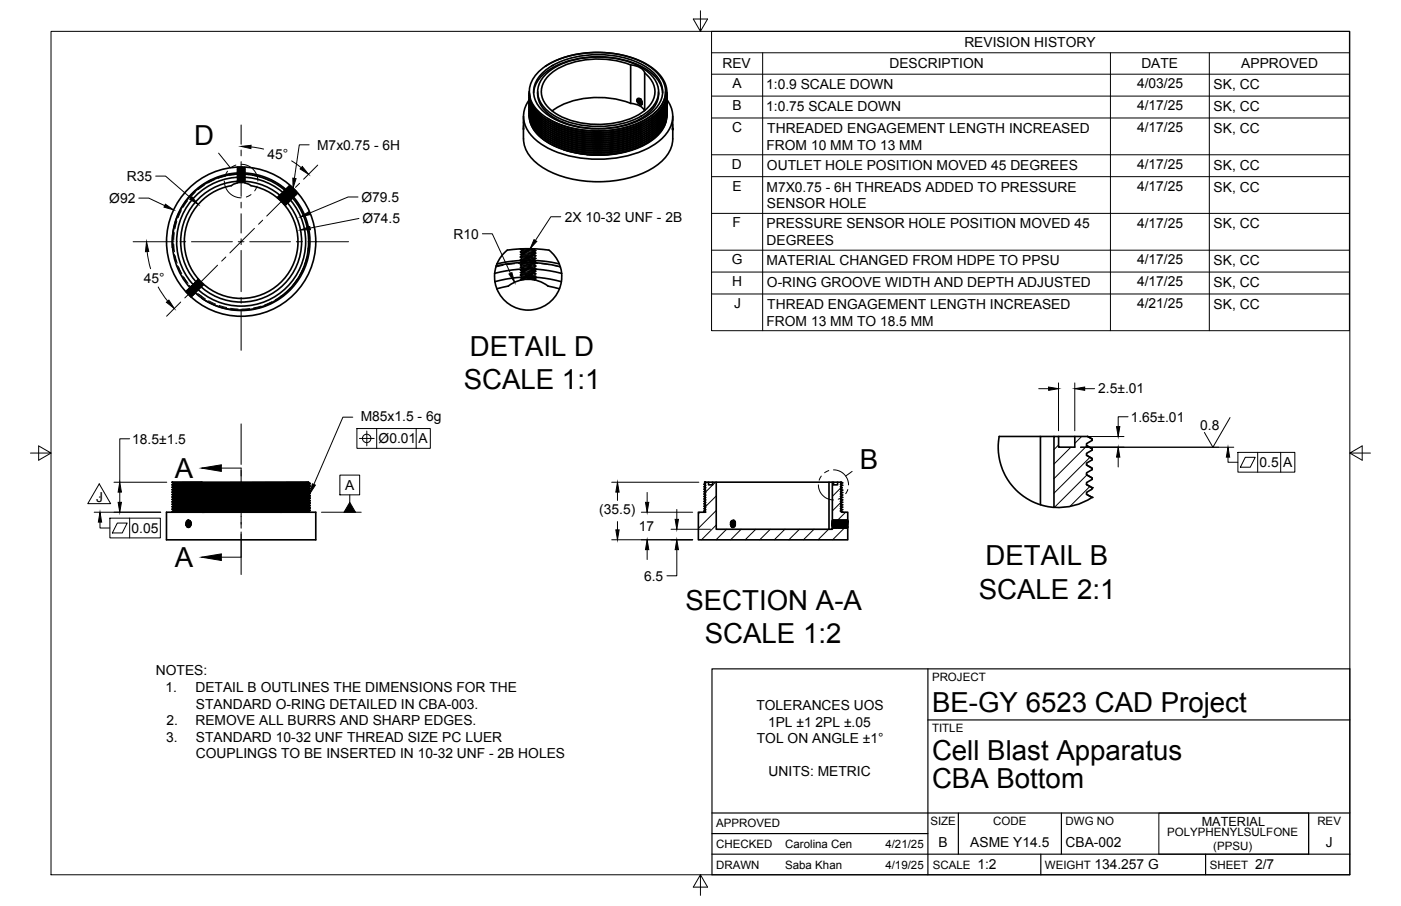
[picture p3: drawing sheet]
<svg xmlns="http://www.w3.org/2000/svg" width="432mm" height="279mm" viewBox="0 0 432 279" stroke-linecap="round" stroke-linejoin="round" font-family="sans-serif">
<defs><g id="words">
<g font-size="8.5">
<text x="59.8" y="44.8">D</text>
<text x="144.8" y="109.8">DETAIL D</text>
<text x="142.9" y="120.1">SCALE 1:1</text>
<text x="53.9" y="147.4">A</text>
<text x="265" y="144.6">B</text>
<text x="53.9" y="174.9">A</text>
<text x="303.8" y="174.4">DETAIL B</text>
<text x="301.7" y="184.6">SCALE 2:1</text>
<text x="211.2" y="188.1">SECTION A-A</text>
<text x="217.2" y="198.3">SCALE 1:2</text>
<text x="287.3" y="219.5">BE-GY 6523 CAD Project</text>
<text x="287.3" y="234.5">Cell Blast Apparatus</text>
<text x="287.3" y="243.1">CBA Bottom</text>
</g>
<g font-size="4.3">
<text x="297.2" y="14.5">REVISION HISTORY</text>
<text x="222.7" y="21.1">REV</text>
<text x="274.1" y="21.1">DESCRIPTION</text>
<text x="351.8" y="21.1">DATE</text>
<text x="382.6" y="21.1">APPROVED</text>
<text x="225.8" y="27.2">A</text>
<text x="236.1" y="27.5">1:0.9 SCALE DOWN</text>
<text x="350.4" y="27.3">4/03/25</text>
<text x="374.1" y="27.5">SK, CC</text>
<text x="225.7" y="34">B</text>
<text x="236.1" y="34.3">1:0.75 SCALE DOWN</text>
<text x="350.4" y="34">4/17/25</text>
<text x="374.1" y="34.3">SK, CC</text>
<text x="225.6" y="40.8">C</text>
<text x="236.5" y="41">THREADED ENGAGEMENT LENGTH INCREASED</text>
<text x="350.4" y="40.8">4/17/25</text>
<text x="374.1" y="41">SK, CC</text>
<text x="97.7" y="46.2">M7x0.75 - 6H</text>
<text x="236.2" y="46.1">FROM 10 MM TO 13 MM</text>
<text x="82.4" y="48.9">45°</text>
<text x="225.6" y="52">D</text>
<text x="236.4" y="52.3">OUTLET HOLE POSITION MOVED 45 DEGREES</text>
<text x="350.4" y="52.1">4/17/25</text>
<text x="374.1" y="52.3">SK, CC</text>
<text x="39.1" y="55.8">R35</text>
<text x="225.7" y="58.8">E</text>
<text x="236.3" y="59.1">M7X0.75 - 6H THREADS ADDED TO PRESSURE</text>
<text x="350.4" y="58.8">4/17/25</text>
<text x="374.1" y="59.1">SK, CC</text>
<text x="33.7" y="62.6">Ø92</text>
<text x="111.4" y="62.2">Ø79.5</text>
<text x="236.4" y="64.2">SENSOR HOLE</text>
<text x="111.7" y="68.8">Ø74.5</text>
<text x="174.1" y="68.3">2X 10-32 UNF - 2B</text>
<text x="225.8" y="70.1">F</text>
<text x="236.3" y="70.4">PRESSURE SENSOR HOLE POSITION MOVED 45</text>
<text x="350.4" y="70.2">4/17/25</text>
<text x="374.1" y="70.4">SK, CC</text>
<text x="139.8" y="73.6">R10</text>
<text x="236.3" y="75.6">DEGREES</text>
<text x="225.6" y="81.5">G</text>
<text x="236.3" y="81.8">MATERIAL CHANGED FROM HDPE TO PPSU</text>
<text x="350.4" y="81.5">4/17/25</text>
<text x="374.1" y="81.8">SK, CC</text>
<text x="44.3" y="87.2">45°</text>
<text x="225.7" y="88.2">H</text>
<text x="236.4" y="88.5">O-RING GROOVE WIDTH AND DEPTH ADJUSTED</text>
<text x="350.4" y="88.3">4/17/25</text>
<text x="374.1" y="88.5">SK, CC</text>
<text x="226.2" y="95">J</text>
<text x="236.5" y="95.3">THREAD ENGAGEMENT LENGTH INCREASED</text>
<text x="350.4" y="95">4/21/25</text>
<text x="374.1" y="95.3">SK, CC</text>
<text x="236.2" y="100.4">FROM 13 MM TO 18.5 MM</text>
<text x="338.5" y="121.3">2.5±.01</text>
<text x="111.2" y="129.7">M85x1.5 - 6g</text>
<text x="348.5" y="130">1.65±.01</text>
<text x="40.8" y="136.8">18.5±1.5</text>
<text x="116.7" y="136.7">Ø0.01</text>
<text x="129" y="136.7">A</text>
<text x="369.9" y="132.7">0.8</text>
<text x="388.2" y="144.1">0.5</text>
<text x="395.5" y="144.1">A</text>
<text x="29.6" y="154.8">J</text>
<text x="106.4" y="151.1">A</text>
<text x="184.7" y="158.7">(35.5)</text>
<text x="40.5" y="164.3">0.05</text>
<text x="196.9" y="163.7">17</text>
<text x="198.5" y="179">6.5</text>
<text x="48" y="208.2">NOTES:</text>
<text x="51" y="213.4">1.</text>
<text x="60.2" y="213.4">DETAIL B OUTLINES THE DIMENSIONS FOR THE</text>
<text x="60.4" y="218.5">STANDARD O-RING DETAILED IN CBA-003.</text>
<text x="233.1" y="218.9">TOLERANCES UOS</text>
<text x="51.3" y="223.6">2.</text>
<text x="60.2" y="223.6">REMOVE ALL BURRS AND SHARP EDGES.</text>
<text x="236.7" y="224">1PL ±1 2PL ±.05</text>
<text x="51.2" y="228.8">3.</text>
<text x="60.4" y="233.9">COUPLINGS TO BE INSERTED IN 10-32 UNF - 2B HOLES</text>
<text x="60.4" y="228.8">STANDARD 10-32 UNF THREAD SIZE PC LUER</text>
<text x="233.3" y="229.2">TOL ON ANGLE ±1°</text>
<text x="236.9" y="239.4">UNITS: METRIC</text>
<text x="289.3" y="261.2">B</text>
<text x="299.1" y="261.2">ASME Y14.5</text>
<text x="328.4" y="261.2">CBA-002</text>
<text x="408.6" y="261.2">J</text>
<text x="301.2" y="268.1">1:2</text>
<text x="337.3" y="268.1">134.257 G</text>
<text x="386.8" y="268.1">2/7</text>
</g>
<text font-size="3.9" x="370.4" y="254.8">MATERIAL</text>
<g font-size="3.5">
<text x="287.3" y="210.1">PROJECT</text>
<text x="287.3" y="225.8">TITLE</text>
<text x="220.7" y="255.2">APPROVED</text>
<text x="286.7" y="254.5">SIZE</text>
<text x="306.1" y="254.5">CODE</text>
<text x="328.4" y="254.5">DWG NO</text>
<text x="359.7" y="258">POLYPHENYLSULFONE</text>
<text x="406" y="254.5">REV</text>
<text x="220.7" y="261.5">CHECKED</text>
<text x="242" y="261.5">Carolina Cen</text>
<text x="272.9" y="261.5">4/21/25</text>
<text x="373.9" y="262.2">(PPSU)</text>
<text x="220.7" y="267.9">DRAWN</text>
<text x="242" y="267.9">Saba Khan</text>
<text x="272.9" y="267.9">4/19/25</text>
<text x="287.5" y="267.9">SCALE</text>
<text x="322.1" y="267.9">WEIGHT</text>
<text x="372.9" y="267.9">SHEET</text>
</g>
</g></defs>
<g fill="none" stroke="#000" stroke-width=".51">
<path d="M161.3 35.9v4l.1-1.2M161.3 39.7a11.4 11.4 0 0 0 1.7 8 22.6 22.6 0 0 0 14.9 7.8 35.1 35.1 0 0 0 23.4-3.8 11.4 11.4 0 0 0 6-11.9M163.1 28.3l.3 2.2M163.1 30.7v.1M163.1 30.8a8.6 8.6 0 0 0 1.8 12.1 30.1 30.1 0 0 0 20.3 6.2 29.5 29.5 0 0 0 18.6-6.2 8.7 8.7 0 0 0 1.8-12.2 10.5 10.5 0 0 1-6.1 8.9 32.9 32.9 0 0 1-31.1-.3 10 10 0 0 1-5.3-8.3M164.5 28.6a10.2 10.2 0 0 1 6-7.8 30.9 30.9 0 0 1 29 .7 9.7 9.7 0 0 1 4.7 7.1M165.7 28.3a8.4 8.4 0 0 0 4.3 7.5 28.5 28.5 0 0 0 28.7 0 8.3 8.3 0 0 0 4.3-7.5M166.7 23a23.8 23.8 0 0 1 16.8-6.1 27 27 0 0 1 17.5 5.1 7.7 7.7 0 0 1 0 12.6 27.9 27.9 0 0 1-21.1 4.8 20.6 20.6 0 0 1-14-6.8 7.2 7.2 0 0 1 .8-9.6zM168.1 20.4a32.9 32.9 0 0 1 27.9-2.1 14.8 14.8 0 0 1 8.8 7.9 8.2 8.2 0 0 1-3.4 9 29.8 29.8 0 0 1-20.4 5 23.5 23.5 0 0 1-15.9-6.8l-1-1.4-.7-1.5M168.1 20.4a32.9 32.9 0 0 1 27.8-2.2 14.6 14.6 0 0 1 9.4 8.3 8.9 8.9 0 0 1-4.3 9.7 32 32 0 0 1-24.3 3.9 18.5 18.5 0 0 1-12.7-7.8l-.7-2.1-.2-1.6M168.1 20.4a9.1 9.1 0 0 0-4.6 10M168.6 22.5a26 26 0 0 1 19.9-4.7 19 19 0 0 1 13.3 6.7 7 7 0 0 1-1.7 9.6 26 26 0 0 1-19.9 4.6 19 19 0 0 1-13.3-6.6 7 7 0 0 1 1.7-9.6z"/>
<path d="M194.4 20v11.9M194.4 20a27.3 27.3 0 0 0-23.5 1.8 7.3 7.3 0 0 0-3.5 9 14.1 14.1 0 0 0 10 6.7 26.6 26.6 0 0 0 20.8-3.1 7 7 0 0 0 3-9l-1.5-1.9-1-1M194.4 31.9a27.6 27.6 0 0 0-23.1 1.5l-1.1 .8M194.4 20a4.5 4.5 0 0 1 4.3 2.5M194.4 31.9l2.4 .6a3.3 3.3 0 0 1 1.8 1.6M196.5 30.4a1.12 1.12 0 0 1 1.2 .6 1.12 1.12 0 0 1-.2 1.3l-.5-.3a1 1 0 0 1-.5-1.6zM196.6 30.4l-.2 .4v.6M196.6 31l.7 1.3M196.8 30.5a1.2 1.2 0 0 0 .9 1.8M196.9 30.9l.7 1.2M197 30.5a1.33 1.33 0 0 0 .8 1.7M197 30.5a1.36 1.36 0 0 0 .8 1.7"/>
<path d="M197.1 30.5a1.48 1.48 0 0 0 .8 1.5M197.2 30.7l.7 1.2M197.2 30.5a1.53 1.53 0 0 0 .7 1.4M197.4 30.6l.5 1.1M197.6 30.7l-.5-.2-.4 .1-.1 .5 .1 .7M197.8 39.4a33.3 33.3 0 0 1-27.1 0M197.8 38.8a33.3 33.3 0 0 1-27.1 0M197.8 38.2a33.2 33.2 0 0 1-27.1 0M197.9 31.5l-.4-.9 .4 .9M198.7 22.5v11.6M205.1 28.3a10.4 10.4 0 0 1-6.2 8.7 32.3 32.3 0 0 1-30.1-.5M205.4 36.9a12.4 12.4 0 0 1-8.2 8.5 33 33 0 0 1-16.3 2.3"/>
<path d="M205.5 35.3a10.1 10.1 0 0 1-5.4 8.3 32.5 32.5 0 0 1-32.2-.2 9.6 9.6 0 0 1-4.8-7.8M205.5 34.7a10.1 10.1 0 0 1-5.4 8.3 32.5 32.5 0 0 1-32.2-.2 9.6 9.6 0 0 1-4.8-7.8M205.5 34.1a10.1 10.1 0 0 1-5.4 8.3 32.5 32.5 0 0 1-32.2-.3 9.6 9.6 0 0 1-4.8-7.7M205.5 33.4a10.1 10.1 0 0 1-5.4 8.4 32.5 32.5 0 0 1-32.2-.3 9.6 9.6 0 0 1-4.8-7.7M205.5 32.8a10.1 10.1 0 0 1-5.4 8.4 32.5 32.5 0 0 1-32.2-.3 9.6 9.6 0 0 1-4.8-7.8M205.5 32.2a10.1 10.1 0 0 1-5.4 8.4 32.5 32.5 0 0 1-32.2-.3 9.6 9.6 0 0 1-4.8-7.8M205.5 31.6a10.1 10.1 0 0 1-5.4 8.4 32.5 32.5 0 0 1-32.2-.3 9.6 9.6 0 0 1-4.8-7.8M205.5 31a10.1 10.1 0 0 1-5.4 8.3 32.5 32.5 0 0 1-32.2-.2 9.6 9.6 0 0 1-4.8-7.8M205.5 30.4a10.1 10.1 0 0 1-5.4 8.3 32.5 32.5 0 0 1-32.2-.2 9.6 9.6 0 0 1-4.8-7.7M205.5 29.8a10.2 10.2 0 0 1-5.4 8.3 32.8 32.8 0 0 1-31.5 .2 9.9 9.9 0 0 1-5.5-8.2M205.5 29.1a10.1 10.1 0 0 1-5.4 8.4 32.8 32.8 0 0 1-31.5 .2 9.9 9.9 0 0 1-5.5-8.2M205.5 28.5a10.1 10.1 0 0 1-5.4 8.4 32.8 32.8 0 0 1-31.5 .2 9.9 9.9 0 0 1-5.5-8.2"/>
<path d="M205.5 28.9a10.5 10.5 0 0 1-6 8.9 32.9 32.9 0 0 1-31.1-.3 10 10 0 0 1-5.3-8.3M205.5 29.5a10.5 10.5 0 0 1-6 8.9 32.9 32.9 0 0 1-31.1-.3 10 10 0 0 1-5.3-8.3M205.5 30.1a10.5 10.5 0 0 1-6 8.9 32.9 32.9 0 0 1-31.1-.3 10 10 0 0 1-5.3-8.3M205.5 31.3a10.5 10.5 0 0 1-6 8.9 32.9 32.9 0 0 1-31.1-.3 10 10 0 0 1-5.3-8.3M205.5 32a10.5 10.5 0 0 1-6 8.9 32.9 32.9 0 0 1-31-.3 10 10 0 0 1-5.4-8.3M205.5 32.6a10.5 10.5 0 0 1-6 8.9 32.9 32.9 0 0 1-31.1-.3 10 10 0 0 1-5.3-8.3M205.5 33.2a10.5 10.5 0 0 1-6 8.9 32.9 32.9 0 0 1-31.1-.3 10 10 0 0 1-5.3-8.3M205.5 33.8a10.5 10.5 0 0 1-6 8.9 32.9 32.9 0 0 1-31.1-.3 10 10 0 0 1-5.3-8.3M205.5 34.4a10.5 10.5 0 0 1-6 8.9 32.9 32.9 0 0 1-31.1-.3 10 10 0 0 1-5.3-8.3M205.5 35a10.5 10.5 0 0 1-6 8.9 32.9 32.9 0 0 1-31.1-.3 10 10 0 0 1-5.3-8.3M207.3 38.3v1.2M207.3 35.9v4.1"/>
<path d="M82.9 55.6a21 21 0 0 0-29.7 20.7 21.2 21.2 0 0 1 24.2-22.8 21.2 21.2 0 0 1 16.6 28.8 21.2 21.2 0 0 1-31.8 9.6M83 55.6a21 21 0 0 1 9.3 29.5 21 21 0 0 1-30.1 6.8M173.6 46.1l3.9 1.1 3.4 .5M197.8 44.9a32.3 32.3 0 0 1-16.9 2.8M197.8 44.3a33.2 33.2 0 0 1-27.1 0M197.8 43.7a33.2 33.2 0 0 1-27.1 0M197.8 43.1a33.2 33.2 0 0 1-27.1 0M197.8 42.5a33.2 33.2 0 0 1-27.1 0M197.8 41.8a33.2 33.2 0 0 1-27.1 .1M197.8 41.2a33.2 33.2 0 0 1-27.1 .1M197.8 40.6a33.3 33.3 0 0 1-27.1 .1M197.8 40a33.3 33.3 0 0 1-27.1 0"/>
<path d="M53.2 76.3a21.2 21.2 0 0 0 9 15.6M61.4 62.6a17.5 17.5 0 0 1 9.9-5.3 5.1 5.1 0 0 1 6.1 0 17.5 17.5 0 0 1 13.3 23.5 17.5 17.5 0 0 1-25.6 8.6 17.5 17.5 0 0 1-3.7-26.8zM169.2 77.1l-5.5-.4-5.5 .2a3.9 3.9 0 0 0-3.5 1.8l-1.5 2.7M169.2 77.1l1.6 1.6 1.6 2.7M152.4 84.3a39.7 39.7 0 0 1 20.7 0M152.5 86.9a37.6 37.6 0 0 1 20.5 0M152.5 86.9l.6 2.1M152.9 82l-.4 2.3v2.6M153.1 89l3.6-.8a9.9 9.9 0 0 1 12.2 0l3.5 .8M153.2 81.4a42.4 42.4 0 0 1 19.2 0M153.2 81.4l-.3 .6M172.4 81.4l.3 .9a41.3 41.3 0 0 0-19.8-.3"/>
<path d="M172.7 82.2l.4 2.1-.1 2.6M173 86.9a10.4 10.4 0 0 1-9.1 8.7 10.4 10.4 0 0 1-10.8-6.6M320.7 134.6h-12.7a18.6 18.6 0 0 0 16.8 21.9v-21.9h1.5v3.3h5v-3.3M324.8 134.6h-4.1v21.1M326.3 134.6h8.9M334.9 137.4l1.7 1M335.2 134.6l1.4 .8M336.6 138.4v.4l-1.7 1v.6l1.7 1v.4l-1.7 1v.6l1.7 1v.4l-1.7 1v.6l1.7 1v.4l-1.7 1v.6M336.6 135.4v.4l-1.7 1v.6l1.7 1M51.3 158h46v8.5h-46zM53.1 148.7h9.1M53.1 157.8l.2 .2"/>
<path d="M53.1 157.1l.4 .2M53.1 156.3l.4 .3M53.1 155.6l.4 .2M53.1 154.8l.4 .3M53.1 154.1l.4 .2M53.1 153.3l.4 .3M53.1 152.6l.4 .2M53.1 151.8l.4 .3M53.1 151.1l.4 .2M53.1 150.3l.4 .3M53.1 149.6l.4 .2M53.1 148.8l.4 .3"/>
<path d="M53.1 148.7v.1M53.1 149.5v.1M53.1 150.2v.1M53.1 151v.1M53.1 151.7v.1M53.1 152.5v.1M53.1 154v.1M53.1 154.7v.1M53.1 155.5v.1M53.1 156.2v.1M53.1 157v.1M53.2 148.7h-.1"/>
<path d="M53.5 157.5l-.4 .3M53.5 149.1v.1M53.5 149.8v.2M53.5 150.6v.1M53.5 151.3v.2M53.5 152.1v.1M53.5 152.8v.2M53.5 153.6v.1M53.5 154.3v.2M53.5 155.1v.1M53.5 155.8v.2M53.5 156.6v.1"/>
<path d="M53.5 157.3v.2M53.5 149.2l-.4 .3M53.5 150l-.4 .2M53.5 150.7l-.4 .3M53.5 151.5l-.4 .2M53.5 152.2l-.4 .3M53.5 153l-.4 .2M53.5 153.7l-.4 .3M53.5 154.5l-.4 .2M53.5 155.2l-.4 .3M53.5 156l-.4 .2M53.5 156.7l-.4 .3"/>
<path d="M62.2 148.7l32.9 .1M62.2 148.7l-9.1 .1M95 148.7l-41.5 .4M95.1 157.7l-32.8 .3M95.1 157l-41.6 .3M95.1 156.2l-41.6 .4M95.1 155.4l-41.6 .4M95.1 154.7l-41.6 .4M95.1 153.9l-41.6 .4M95.1 153.2l-41.6 .4M95.1 152.4l-41.6 .4M95.1 151.7l-41.6 .4"/>
<path d="M95.1 150.9l-41.6 .4M95.1 150.2l-41.6 .4M95.1 149.4l-41.6 .4M95.1 157.8l-8.7 .2M95.1 157.1l-41.6 .4M95.1 156.3l-41.6 .4M95.1 155.6l-41.6 .4M95.1 154.8l-41.6 .4M95.1 154.1l-41.6 .4M95.1 153.4l-41.6 .3M95.1 152.6l-41.6 .4M95.1 151.8l-41.6 .4"/>
<path d="M95.1 151.1l-41.6 .4M95.1 150.3l-41.6 .4M95.1 149.6l-41.6 .4M95.1 148.8l-41.6 .4M95.1 149.4v.2M95.1 150.2v.1M95.1 150.9v.2M95.1 151.7v.1M95.1 152.4v.2M95.1 153.2v.2M95.1 153.9v.2M95.1 154.7v.1"/>
<path d="M95.1 155.4v.2M95.1 156.2v.1M95.1 157v.1M95.1 157.7v.1M95.1 157.8l.2 .2M95.1 157.1l.4 .3M95.1 156.3l.4 .3M95.1 155.6l.4 .3M95.1 154.8l.4 .3M95.1 154.1l.4 .2M95.1 153.3l.4 .3M95.1 152.6l.4 .2"/>
<path d="M95.1 151.8l.4 .3M95.1 151.1l.4 .2M95.1 150.3l.4 .3M95.1 149.6l.4 .2M95.1 148.8l.4 .3M95.5 157.5l-42.4 .3M95.5 156.7l-42.4 .4M95.5 156l-42.4 .3M95.5 155.2l-42.4 .4M95.5 154.5l-42.4 .3M95.5 153.7l-42.4 .4M95.5 153l-42.4 .3"/>
<path d="M95.5 152.2l-42.4 .4M95.5 151.4l-42.4 .4M95.5 150.7l-42.4 .4M95.5 149.9l-42.4 .4M95.5 149.2l-42.4 .4M95.5 149.1l-42.4 .4M95.5 149.8l-42.4 .4M95.5 150.6l-42.4 .4M95.5 151.3l-42.4 .4M95.5 152.1l-42.4 .4M95.5 152.8l-42.4 .5M95.5 153.6l-42.4 .4"/>
<path d="M95.5 154.3l-42.4 .4M95.5 155.1l-42.4 .4M95.5 155.9l-42.4 .3M95.5 156.6l-42.4 .4M95.5 157.4l-42.4 .3M95.5 157.5l-.4 .2M95.5 156.7l-.4 .3M95.5 156l-.4 .2M95.5 155.2l-.4 .2M95.5 154.5l-.4 .2M95.5 153.7l-.4 .2M95.5 153l-.4 .2"/>
<path d="M95.5 152.2l-.4 .2M95.5 151.4l-.4 .3M95.5 150.7l-.4 .2M95.5 149.9l-.4 .3M95.5 149.2l-.4 .2M95.5 149.1v.1M95.5 149.8v.1M95.5 150.6v.1M95.5 151.3v.1M95.5 152.1v.1M95.5 152.8v.2M95.5 153.6v.1"/>
<path d="M95.5 154.3v.2M95.5 155.1v.1M95.5 155.9v.1M95.5 156.6v.1M95.5 157.4v.1M217 157.6h.1M217 157.6l.5 .3M217 156.9l.5 .2M217 156.1l.5 .3M217 155.4l.5 .2M217 154.6l.5 .3M217 153.9l.5 .2"/>
<path d="M217 153.1l.5 .3M217 152.4l.5 .2M217 151.6l.5 .3M217 150.9l.5 .2M217 150.1l.5 .3M217 149.4l.5 .2M217.2 148.7h1.2v.8h1.2v-.8h1.1v14.5h35.8v-.6l.2 .2 .2-.2 .2 .2 .2-.2 .2 .2 .1-.2 .3 .2 .1-.2 .3 .2 .1-.2 .3 .2 .1-.2 .3 .2 .1-.2 .3 .2 .1-.2 .3 .2 .1-.2 .2 .2 .7-.2 .2 .2 .2-.2v3.9h-46.1v-8.5h2.3l-.5-.4 .5-.3-.5-.4 .5-.4-.5-.4 .5-.3-.5-.4 .5-.4-.5-.4 .5-.3-.5-.4 .5-.4-.5-.4 .5-.3-.5-.4 .5-.4-.5-.4 .5-.3-.5-.4 .5-.4-.5-.4 .5-.3-.5-.4 .5-.4zM217.2 148.7l.3 .2M218.4 148.7h1.2M220.7 148.7h34.8M256.5 148.7h.4v.8h1.2v-.8h1l.4 .2-.4 .3 .4 .4-.4 .4 .4 .4-.4 .3 .4 .5-.4 .3 .4 .4-.4 .4 .4 .4-.4 .3 .4 .4-.4 .4 .4 .4-.4 .3 .4 .4-.4 .4 .4 .4-.4 .3 .4 .4-.4 .4 .4 .4-.4 .4 .4 .4h1.8l-.2 2.6-.2-.2-.2 .2-.2-.2-.2 .2-.2-.2-.2 .2-.2-.2-.2 .2-.2-.2-.2 .2-.2-.2-.1 .2-.3-.2-.1 .2-.3-.2-.1 .2-.3-.2-.1 .2-1.1-.2zM256.5 148.7h-1v14.5"/>
<path d="M256.9 148.7h1.2M259.1 157.6l.4 .3M259.1 156.9l.4 .3M259.1 156.2l.4 .2M259.1 155.4l.4 .3M259.1 154.7l.4 .2M259.1 153.9l.4 .3M259.1 153.2l.4 .2M259.1 152.4l.4 .3M259.1 151.7l.4 .2M259.1 150.9l.4 .3M259.1 150.2l.4 .2"/>
<path d="M259.1 149.4l.4 .2M259.1 148.7l.4 .2M259.5 150.4h.1M334.9 149.4l1.7 1v.4l-1.7 1v.6l1.7 1M334.9 146.4l1.7 1M334.9 143.4l1.7 1M334.9 140.4l1.7 1M334.9 152.4l1.7 1M334.9 149.4l1.7 1M336.6 153.4a18.6 18.6 0 0 1-11.7 3M57.7 160.5l-.3 .7v.8M58.1 160.4l-.4 .1a1.03 1.03 0 0 1 1.2 1 1.03 1.03 0 0 1-1.2 1l-.3-.5"/>
<path d="M58.2 160.6a1.09 1.09 0 0 0-.8 1 1.09 1.09 0 0 0 .7 1M58.3 160.6a1.15 1.15 0 0 0-.1 2M58.3 160.6a1.16 1.16 0 0 0-.1 2M58.4 160.7a1.21 1.21 0 0 0-.1 1.9M58.5 160.7a1.24 1.24 0 0 0-.1 1.8M58.6 160.8a1.33 1.33 0 0 0-.1 1.7 1.52 1.52 0 0 1 .1-1.7M58.7 160.9l-.2 .7 .1 .7M58.8 161l-.1 1.2M58.8 161.1a.84 .84 0 0 0-1.2-.3 .84 .84 0 0 0-.2 1.2M58.8 161.2v.8M58.9 161.4l-.1 .4M225.2 161.4a.65 .65 0 0 1 .7-.8 .65 .65 0 0 1 .6 .8l-.2 .8-.5 .4"/>
<path d="M225.2 161.2v.7M225.3 161.1v1M225.4 160.9l.2 .7-.3 .7M225.4 160.8l.2 1-.2 .5M225.5 160.7a1.25 1.25 0 0 1 0 1.8M225.5 160.7a1.21 1.21 0 0 1 0 1.8M225.6 160.6a1.21 1.21 0 0 1 0 2 1.13 1.13 0 0 0 .1-2M225.8 160.6a1.11 1.11 0 0 1 .6 1 1.11 1.11 0 0 1-.7 1M226.1 160.5l.5 .4M226.1 160.5l.5 .6M226.1 160.5a.81 .81 0 0 0-.9 .7v.6a.72 .72 0 0 0 .6 .8 .72 .72 0 0 0 .8-.6M226.6 160.9v.1"/>
<path d="M226.6 162v.1M226.6 161v1M256.5 160.6l-.1 1.5M256.5 160.4v2.2M256.6 160.6l-.1 1.8M256.8 160.6l-.2 2M256.9 160.4l-.2 2.4M256.9 160.4l-.1 2.4M257 160.6l-.1 2M257.2 160.6l-.2 2M257.3 160.4l-.2 2.4M257.3 160.4l-.1 2.4"/>
<path d="M257.5 160.6l-.2 2M257.6 160.6l-.2 2M257.7 160.4l-.2 2.4M257.7 160.4l-.1 2.4M257.9 160.6l-.3 2M258 160.6l-.2 2M258.1 160.4l-.2 2.4M258.2 160.6l-.2 2M258.4 160.6l-.3 2M258.4 160.4l-.1 2.4M258.5 160.4l-.2 2.4M258.6 160.6l-.2 2"/>
<path d="M258.8 160.6l-.2 2M258.8 160.4l-.1 2.4M258.9 160.4l-.2 2.4M259 160.6l-.2 2M259.1 160.6l-.1 2M259.2 160.4l-.1 2.4M259.3 160.4l-.2 2.4M259.4 160.6l-.2 2M259.5 160.6l-.1 2M259.7 160.4l-.2 2.4M259.8 160.6l-.2 2M259.9 160.6l-.2 2"/>
<path d="M260.1 160.4l-.2 2.4 .2-2.4M260.2 160.6l-.2 2M260.3 160.6l-.2 2M260.4 160.4l-.2 2.4M260.5 160.4l-.2 2.4M260.6 160.6l-.2 2M260.7 160.6l-.2 2M260.8 160.4l-.2 2.4M260.9 160.4l-.2 2.4M261 160.6l-.2 2M261.1 160.6l-.2 2M261.2 162.6l.1-1.9-.2 2.1"/>
<path d="M261.2 160.4l-.2 2.4M261.3 162.4v.2M261.3 160.4v.3"/>
<circle cx="74.3" cy="74.5" r="23"/>
<circle cx="74.3" cy="74.5" r="18.6"/>
<circle cx="74.3" cy="74.5" r="19.9"/>
</g>
<g fill="none" stroke="#000" stroke-width=".31">
<path d="M15.7 9.7h400.3v260.1h-400.3zM215.9 3.3v6.4l-2.2-3.8h4.4l-2.2 3.8M219.3 9.7h196.6v92.3h-196.6zM219.3 16.3h196.6M235.1 16.3v85.7M342.2 16.3v85.7M372.7 16.3v85.7M74.3 38.5v6M219.3 22.9h196.6M219.3 29.6h196.6M219.3 36.4h196.6M48 54.3h3l7.8 6.8"/>
<path d="M60 58.9l-1.6 1.7M60.2 59.3l-1.7 1.7M62.8 56.7l-1.9 1.4M63 57.1l-1.9 1.4M65.3 55.3l-1.4 .8M66.1 55.4l-2.1 1.1M67.4 47.2l3.7 4.6M69.1 55.8a5.2 5.2 0 0 0 5.2 5.2M69.5 54.3l-2.3 .7M70.1 52.8l-.7 1.5M72.7 50.9l-1.4 .7M73.1 53.8l-2.4 .3"/>
<path d="M73.1 52.9l.2 .1-.2 .2 .2 .6M73.1 54.8l.2 .7M73.1 54.4l.2 .1-.2 .3M73.1 54l.2 .1-.2 .3M73.1 51.7l.2 .6M73.1 54h.1M73.1 54.8h.1M73.2 51.5l-.1 .1M73.2 53.2l2.2 .2M73.3 52.1l2.1 .2M73.3 55.7l-.2 .7M73.3 55.4l-.2 .2 .2 .2"/>
<path d="M73.3 52.3l-.2 .6M73.3 53.7l-.2 .3M73.3 52.3l-.2 .1 2.1 .1M73.4 55.6l2.1 .2h-.2M73.4 54.2l1.9 .3h-.2M73.4 53.3l1.9 .3h-.2M73.5 54.4h-.4l2 .2M73.5 56.1h-.2l2 .2M73.5 51.5l-.4 .1 1.1 .1M73.6 55.8l1.7 .1-.6 .1M73.6 53.5l-.5 .1 1.9 .1M73.6 54.4l1.9 .2h-.4"/>
<path d="M73.6 51.5l1.7 .2h-.2M73.7 53l1.6 .1-.7 .1M73.7 53.9l1.6 .2h-.7M73.7 56.3l-.5 .1M73.7 55.3l1.8 .1-.6 .1M73.7 55.6h-.6l1.7 .2M73.9 54.7l-.8 .1 1.6 .1M73.9 53.3l1.6 .1h-.7M73.9 51.8l-.6 .1 1.8 .1M74 53.7l-.7 .1 1.7 .1M74 54.6l-.7 .1 1.7 .1M74 54.1l1.5 .1-.8 .1"/>
<path d="M74.1 55.4l1.2 .1-1.1 .1M74.1 55.9l-1 .1 1.4 .1M74.1 52.1l1.4 .1-1 .1M74.2 52.6l1.1 .2-1.2 .1M74.2 53.6l1.1 .1-1.2 .1M74.2 52.3l-1.1 .2 1.3 .1M74.3 53.7l2.3 .2M74.3 52.9l1.2 .1-1.1 .1M74.3 50.7a5.1 5.1 0 0 1 5.2 5.1M74.3 46.3v1.8M74.3 49.8v10.8M74.4 52.2l-1.1 .1 1.3 .1"/>
<path d="M74.5 54.9l-1.2 .2 1.2 .1M74.5 54l-1.2 .1 1.2 .2M74.5 53.5l-1.4 .1 1 .1M74.5 51.8l1 .1-1.4 .1M74.6 52.7l-1.5 .1 .9 .1M74.6 55.1h.7l-1.6 .2M74.6 55.3l.9 .1-1.5 .1M74.7 56h.6l-1.7 .2M74.7 52.3l.6 .1-1.7 .1M74.7 53.2l.6 .1-1.7 .1M74.7 54.7l-1.6 .1 .8 .1M74.8 56.2h.7l-.6 .1"/>
<path d="M74.8 51.5l-1.7 .1 .2 .1M74.9 53.8l-1.8 .2h.6M74.9 54.1l.6 .1-1.7 .1M74.9 51.6l-1.6 .2h.7M74.9 52.5l-1.6 .2h.7M75 54.4l-1.7 .1 .7 .1M75 55.3l-1.7 .2h.7M75 55.9l-1.9 .1 .5 .1M75 55h.5l-1.9 .2M75.1 55l-2 .2h.3M75.2 54.7l.1 .1-1.9 .2M75.2 52.9l.3 .1-2 .1"/>
<path d="M75.2 55.6l-1.9 .2 .2 .1M75.2 51.9l-1.9 .3h.2M75.2 52.8l-1.9 .3h.2M75.3 53.8h.2l-2.1 .2M75.3 51.6l.2 .2-.2 .7 .2 .1M75.3 54.7l.2 .7M75.4 51.5l-.1 .1M75.4 56.2l-1 .1M75.4 51.8l-2.1 .2M75.5 52.7l-2.4 .1M75.5 52.7l-.2 .1 .2 .2M75.5 53l-.2 .2 .2 .2-.2 .2 .2 .2-.2 .7 .2 .1-.2 .2"/>
<path d="M75.5 55.4l-.2 .1 .2 .3M75.5 55.8l-.2 .6M75.5 53h.1M75.5 55.4h.1M75.5 55.8h.1M77.4 45.3l3.9 .7M77.8 54l2.3 .6M79.2 57.4l-.7 1.5M81.3 54.9l1.6 .7M83.3 55.3l1.5 .8M85.8 56.7l1.9 1.4M86.5 59.9v.2h-.3"/>
<path d="M86.5 59.9l1.7 1.6M86.5 59.8v.1M86.8 59.6l1.7 1.6M87 59.8l1.6 1.8M87 59.6l-.5 .2M87 59.4v.2M87 59.6l1.8 1.7M87 59.3h.1M87 59.4l1.8 1.6M87.1 59.6l1.7 1.5M87.2 59.6l1.6 1.7M87.3 59.1l1.8 1.6"/>
<path d="M87.4 59.6l1.6 1.8M87.5 59.3l1.6 1.7M87.5 58.8v.3l-.5 .2M87.5 58.8h.1M87.6 59.6l1.6 1.8M87.6 58.8l2.3 2.3-1.1-1M87.7 59.9l1.7 1.6M87.7 59l1.6 1.7M87.8 58.5v.3h-.3M87.9 58.6l1.7 1.6M87.9 59.9l1.6 1.5M87.9 59.8l1.8 1.6"/>
<path d="M87.9 59.3l-.3-.3 1.3 1.5M87.9 59.5l-.4-.4 1.3 1.4M88 58.7l1.6 1.8M88 59.6l1.7 1.7M88 59.9l1.6 1.8M88.1 58.3v.3l-.3-.1M88.1 58.3h.1M88.1 58.3l1.8 1.6M88.1 58.7l1.6 1.4M88.2 58.5l1.7 1.7M88.2 59.4l1.8 1.6M88.3 59.6l1.6 1.8"/>
<path d="M88.3 58.7l-.2-.2 1.6 1.4M88.4 58.1l1.8 1.6M88.4 59.6l-.6-.8 1 1M88.5 58.2l1.6 1.7M88.5 59.1l1.8 1.6M88.5 59.4l1.6 1.7M88.6 59.6l-.7-.8 .9 .8M88.6 58.9l1.6 1.7M88.6 57.7v.4l-.5 .2M88.6 57.7h.1M88.6 58.7l1.6 1.8M88.7 57.8l1.7 1.6"/>
<path d="M88.8 57.9l1.6 1.7M88.8 58.7l1.6 1.8M88.8 58.9l1.7 1.6M88.8 59.1l1.6 1.8M88.8 58.3l-.2-.2 1.3 1.5M88.8 58.8l1.8 1.6M88.9 58.6l1.7 1.6M88.9 58.1l-.3-.1 1.5 1.6M88.9 57.5v.2h-.3M88.9 57.5h.1M88.9 57.5h.2M88.9 59.6l1.2 1.3-.4-.3"/>
<path d="M89 57.6l1.7 1.6M89 57.6l2.2 2.3-1.1-1.2M89 58.8l1.6 1.8M89 58.6l1.8 1.6M89 59.6l1.2 1.3-.5-.4M89.2 57.4l-.1 .1M89.3 58.5l1.6 1.8M89.3 58.4l1.8 1.6M89.3 57.8l-.2-.3 1.5 1.4M89.4 57.2h-.3l.1 .2M89.5 57.8l-.3-.4 1.4 1.4M89.5 58.3l1.7 1.7"/>
<path d="M89.7 59.1l1.2 1-.5-.5M89.7 58.9l1.3 1.2-.4-.6M89.7 58.4l-.8-.7 .8 1M89.7 58.6l-.9-.8 .8 .9M89.8 57.6l1.4 1.3M89.8 58l1.6 1.7-1.8-1.6M89.8 59.1l-7.6 7.5M89.8 57.8l1.6 1.7M89.9 57.8l1.9 1.7M89.9 49.6l2.9 2.1M89.9 57.8l1.6 1.7M90.3 58.7l1 1.1-.7-.6"/>
<path d="M90.3 58l1.4 1.5M91 58.9l-1.7-1.6 1.6 1.8M91.5 59.9l-.2-.1-.1 .3M91.5 59.8v.1M91.8 59.6l-.3-.1v.3M91.8 59.6h.1M92.3 56.5l-1.2 1.3M95.3 44.7h-3.1l-1.5 10.3M97.9 50.9l-4.3 4.4M219.3 47.7h196.6M219.3 54.5h196.6M41 74.5h12.7"/>
<path d="M42.8 61.1h3l5 2.3M45.4 77.6l1 5.3M53.3 74.9l.2 2.4M53.6 71.4l-.3 2.3M53.6 75.3l.2 2.4M53.7 71.7l-.2 2.4M53.7 78.5l.6 2.3M54 78.8l.6 2.3M54.4 67.9l-.7 2.3M54.5 68.2l-.6 2.3M55.4 74.5h1.8M55.7 64.6l-.9 2.1"/>
<path d="M55.9 65l-1 2.1M57.6 61.6l-1.3 1.9M57.8 61.9l-1.3 2M59 74.5h12.6M69.6 79.3l-1.3 1.2M73.4 74.5h1.8M74.3 62.4v1.7M74.3 65.9v6M74.3 73.6v1.8M74.3 77.2v12.8M77 74.5h12.5M77.4 60l-1.5 .7"/>
<path d="M78.4 70.4l-7.6 7.6M81 67.9l-1.3 1.3M85.4 60.9l1.8 1.6M85.4 61l.1 .1M85.4 60.9v.1M85.4 60.9h.1M85.7 60.7l1.7 1.6M85.7 61.2h.1M85.7 60.7v.2h-.3M85.7 60.6v.1M85.9 60.9l1.6 1.8M85.9 60.4l1.8 1.6"/>
<path d="M85.9 60.4l.1 .2h-.3M86.1 60.7l1.8 1.6M86.1 60.8l1.8 1.6M86.2 60.6l1.6 1.8M86.2 61.4l-.5-.5 1.3 1.1M86.2 60.1l.1 .3h-.4M86.2 60.1l1.8 1.6M86.2 60.1h.1M86.3 60.5l1.6 1.8M86.3 61.2l1.8 1.6M86.4 60.5l1.6 1.8M86.4 60.4l1.7 1.7"/>
<path d="M86.4 61.6l1.7 1.7M86.6 61.4l1.4 1.7-.2-.2M86.6 60.9l1.7 1.6M86.7 61.4l1.4 1.6-.2-.2M86.7 60.1l1.6 1.7M86.7 61.3l1.6 1.8M86.9 60.7l1.7 1.6M86.9 62.3l.1 .2M87 62.1l-1.3-1.1 2.1 2.1M87 62.3l.8 .9-.4-.3M87 61.2l1.5 1.3-.2-.2M87 60.5l-.5-.4 1.2 1.3"/>
<path d="M87 60.6l-.6-.4 1.1 1.2M87.1 60.4l1.8 1.6M87.2 60.7l1.6 1.8M87.2 60.5l-.5-.6 1.2 1.1M87.4 60.5l-.6-.7 1.1 1M87.4 60.2l1.8 1.6M87.5 63l.2 .3M87.5 60.5l1.6 1.7M87.7 60.2l1.6 1.7M87.7 60.5l1.4 1.5-.3-.2M87.8 63.3h.3M87.9 60.5l1.3 1.4-.4-.3"/>
<path d="M87.9 61.3l1 .9-.7-.8M88.1 61.4l.7 .9-.9-.9M88.3 63.1l-.2-.1v.3M88.5 62.3l.1 .2-1.6-1.5 1.6 1.8M88.6 62.8l-.3-.1v.4M88.6 62.8h.1M88.8 60.3l1.1 .9-.7-.7M88.8 62.5h-.3l.1 .3M88.9 62.5h.1M89.1 62.3h-.3l.1 .2M89.1 62.2v.1M89.4 62l-.3-.1v.3"/>
<path d="M90.7 60.7l-.2-.1v.3h-.4l.1 .3h-.3v.3l-.2-.1-.3 .6M90.7 60.6v.1M91 61.6l1.3 1.9M91.2 60.1h-.3l-.2 .5M91.2 60.1h.1M91.3 74.5h1.8M92.9 64.6l1 2.1M94.3 67.9l.6 2.3M94.5 79.5l-.7 2.3M94.9 78.5l-.6 2.3M94.9 74.5h12.5M95 76.5l-.2 1.8"/>
<path d="M95.1 71.4l.2 2.3M95.3 74.9l-.2 2.4M110.3 60.7h-3l-11.8 5M110.6 67.4l-15 2.9M148.7 72.1h3l5.6 12.2M160.4 79.3l2.3 .2M160.5 76.8l-.1 .2 .4 .4 2.3 .2M160.7 77.6h-.3l2 .2M160.7 79.5l-.4 .5 .4 .6-.3 .2M160.7 78.8l-.4 .4 .4 .4M160.7 78.2l-.4 .2 .4 .4M160.7 77.4l-.4 .2 .4 .6"/>
<path d="M160.8 77l2.4 .2M160.9 79.6l2.3 .2M161 77.1l-.3 .1 2.1 .2M161.1 78.5l2.3 .2M161.1 76.7l-.7 .1 1 .1M161.2 79.9l-.8 .1 1.5 .2M161.2 79.9l2.4 .1M161.4 78.4l-1 .1 1.3 .2M161.4 76.7l2.7 .2M161.7 78.1l-1 .1 1.4 .1M161.8 77.9l2.4 .1M161.9 78.9l2.4 .2"/>
<path d="M162.1 77.8l-1.4 .2 1.1 .1M162.1 79.4l2.3 .1M162.2 79l-1.9 .2 .6 .1M162.2 79.1l2.4 .2M162.4 77.6l-2 .1 .2 .1M162.6 77l2.4 .2M162.8 78.8l-2.1 .2 .3 .1M162.9 78.7l2.2 .3M162.9 79.9l-2.4 .2M162.9 78.2l1.9 .2h-.5M163.1 78.5l-2.4 .3M163.2 78.2l-2.4 .1"/>
<path d="M163.3 78.4l1.5 .2-.8 .1M163.6 77.9l1.6 .1-.8 .1M163.7 76.7l-2.6 .2M163.8 79.5l-2.4 .2M163.9 79.6l1.3 .1-1.1 .2M163.9 79.1l-2.3 .1M164 77.4l.8 .2-1.5 .1M164.1 79.3l-2.3 .1M164.2 77.3l-2.4 .2M164.3 77.1l-2.4 .2M164.3 77.7l.5 .1-1.9 .2M164.4 77.2l.8 .2-1.6 .1"/>
<path d="M164.4 79.9l.4 .1-2 .1M164.6 76.8l-2.4 .2M164.6 78.7l.6 .1-1.8 .2M164.7 79.7l-2.3 .1M164.8 76.8l.4 .4-.4 .6 .4 .2M164.9 76.7l-.1 .1M165 78.2l-2.4 .2M165.2 79l-.4 .2 .4 .5-.4 .5M165.2 78l-.4 .4 .4 .5M172.8 66.8h-3l-4.8 7.4M219.3 65.8h196.6M219.3 77.2h196.6"/>
<path d="M48.8 88.5l2.9 4.4M54.7 81.9l1 2.2M55 82.3l1 2.1M55.7 93.2l-4.3 4.3M56.3 85.1l1.3 2M56.6 85.4l1.4 2M57.3 90l.1 .1M57.5 89.9l1.7 1.3M57.6 90.2l1.3 1.2-.4-.5M57.7 90.5l1.3 1.1-.2-.4M57.8 90l-.2-.2 1.6 1.2M57.9 89.6l-.2-.1 1.4 1.5"/>
<path d="M57.9 89.2l.1 .2M58 89.2l1.5 1.8M58 90.4l-.6-.7 1.2 1M58 89.4l-.6 .3v.4M58 89.5l1.3 1.5-.3-.2M58 90.6l.9 1-.3-.2M58.1 90l-.4-.3 1.2 1.5M58.1 89.3l1.7 1.4v-.1M58.2 90.6l-.8-.6 1.1 1.3M58.2 90.6l-1.2 1.3M58.3 89l1.7 1.4M58.4 90.1l-.5-.6 1.3 1.1"/>
<path d="M58.4 88l1.6 1.7M58.5 88.6l.1 .3-.6 .3M58.6 88.6l1.5 1.8M58.6 88.6l.2 .1M58.6 90.3l-.9-.8 .7 .8M58.6 89.9l1 1.1-.8-.6M58.6 89.6l1 1.1-.7-.6M58.7 88.9l1.4 1.2-.2-.3M58.7 88.3l1.7 1.7M58.8 89.5l1.1 .9-1.6-1.5 .7 .8M58.8 88.7l1.3 1.5-.3-.1M58.8 88.3v.4"/>
<path d="M58.9 90l.9 .8-1.6-1.6 .8 1M58.9 88.4l1.7 1.4M58.9 88.6l1.4 1.6-.1-.1M58.9 89.3l-.4-.4 1.1 1.4M59.1 88.1v.2h-.3M59.1 88.9l-.3-.3 1.5 1.2M59.1 88v.1M59.2 91.3l-.3 .1v.2M59.3 88.4l-.2-.3 1.5 1.3M59.3 91.3h-.1M59.3 89.3l-.8-.7 .9 1.1M59.3 88.7l1 1.3-.6-.5"/>
<path d="M59.4 87.8v.2M59.4 88h-.3M59.5 89l1.1 .9-.5-.6M59.5 87.9l1.5 1.7-.2-.1M59.5 88.2l1.4 1.2-.3-.5M59.6 88.8l1 .9-.7-.9M59.7 87.5v.2l-.3 .1M59.7 89l-.6-.7 1.1 .9M59.8 88.1l-.2-.3 1.6 1.3M59.8 90.7h-.2l-.3 .6M59.9 87.7l-.2-.2 1.5 1.3M59.9 88.7l-.8-.6 .9 1"/>
<path d="M59.9 88.3l-.5-.5 1 1.2M59.9 87.9l1.3 1.5-.4-.3M60 88l-.3-.3 1.3 1.6M60 87.6l1.3 1.4-.4-.2M60.1 90.2v.2M60.1 90.5h-.3v.2M60.1 88.6l-.7-.6 .9 1.1M60.1 90.4v.1M60.1 88.4l1.1 .9-.5-.7M60.2 87.9l1.3 1.2-.4-.5M60.2 87v.2l-.5 .3M60.3 87.7l-.4-.5 1.4 1.2"/>
<path d="M60.4 88.2l-.5-.7 1.2 1M60.5 86.9l-.3 .1M60.6 87.7l-.6-.5 1 1.2M60.6 86.9l1.5 1.3-.2-.3M60.6 87.7l1 1.1-.8-.7M60.7 87.5l1.1 1-.5-.7M60.7 89.9l-.7 .3M60.7 86.7h-.2v.2M60.7 86.7l1.3 1.6-.2-.2M60.8 87.4l1.3 1.1-.4-.5M60.8 86.9l1.5 1.3-.2-.3M60.9 87.3l-.4-.3 1.1 1.4"/>
<path d="M60.9 87.1l-.4-.5 1.4 1.2M60.9 89.7l-.2-.1v.3M60.9 90.5l1.4 1M61 87.3l1 1.2-.5-.4M61 87.9l-.8-.7 .8 1.1M61 86.4l.2-.3 1.2 1.6M61 86.4h-.2l-.1 .3M61.1 87l-.3-.4 1.5 1.2M61.2 86.7l-.4-.3 1.2 1.4M61.3 87.1l-.6-.7 1.2 1M61.3 86.8l1 1.2-.6-.5M61.3 90.8l2 1.4"/>
<path d="M61.4 88.4l-1.2-1.4 1.6 1.8-.4-.3M61.5 89.1l-.6 .3v.3M61.5 89v.1M61.5 86.8l1.1 .9-.7-.8M61.6 86.7l1.1 1.2-.6-.4M61.7 87.1l-.6-.8 1 .9M61.7 88.8h-.2v.2M62.3 88.2l-.6 .3 .1 .3M62.4 88.2h-.1M62.7 87.6h.1M62.7 87.6l-.3 .6M64.3 92.8l2.1 1"/>
<path d="M67.1 81.8l-7.6 7.6 .9 .8-.8-.9M67.6 94.2l2.2 .6M71 95.1l2.4 .2M74.3 91.7v1.8M74.3 95.3v12.7M77 95.2l-2.4 .1M80.5 94.4l-2.4 .6M83.8 93.1l-2.2 .9M86.8 91.2l-2 1.3M89.5 88.8l-3.1 2.7M90.2 88l-1.6 1.7M91.7 86l-1.5 1.9"/>
<path d="M92.3 85.1l-1.3 2M93.4 82.9l-1.1 2.1M93.9 81.9l-1 2.2M155.1 81.9l-2.3 .4M158.6 81.3l-2.4 .3M160.3 83.2l.4 .3-.4 .6M160.3 81.6l.4 .4M160.3 80.8l.4 .4-.3 .4M160.4 84.1l.3 .4-.3 .4 .3 .2M160.4 84.9l2.2 .2M160.5 80.8l2.4 .2M160.7 83.1l-.4 .1 2.1 .2"/>
<path d="M160.7 81.9l-.4 .5 .4 .6-.3 .2M160.7 85.1v.2M160.7 85.1l2.4 .2M160.7 85.3l-.4 .3 .4 .3-.4 .5M160.8 82.6l2.4 .1M160.8 82.9l2.2 .3M160.9 81.6l-.5 .1 1.8 .2M161 82.1l2.1-.2 2.1 .2-.6 .1M161 84.1l2.4 .1M161.1 85.4l2.3 .2M161.2 82.7h-.5l1.9 .2M161.2 85.4l-.8 .2 1.5 .1"/>
<path d="M161.3 80.5l-.6 .1 1.8 .2M161.3 80.2l2.4 .2M161.3 85.8l2.4 .1M161.3 82l2.4 .2M161.4 84l-1 .1 1.2 .1M161.4 86l-.7 .1 .7 .1M161.5 86.2l-1.2 .1 .2 .1M161.6 81.7l2.3 .2M161.6 80.2l-.9 .2 1.5 .1M161.6 82.3l2.4 .1M161.7 82.2l-1.3 .2 1 .1M161.7 85.8l-1 .1 1.4 .2"/>
<path d="M161.8 84.5l2.3 .1M161.8 83.5l2.4 .1M161.9 83.6l-1.2 .2 1.2 .1M161.9 80.8l-1.5 .1 .7 .1M162.1 84.9l2.3 .2M162.1 84.7l2.4 .2M162.2 81.1l-2.4 .1M162.2 83.4l-1.5 .1 .9 .2M162.2 84.6l-1.8 .2 .5 .1M162.3 81.1l2.4 .1M162.3 81.2l-1.6 .1 .8 .2M162.3 81.3l2.4 .2"/>
<path d="M162.4 83.1l-2.1 .2 .3 .1M162.6 82.6l2.4 .1M162.6 80.9l-1.9 .2 .5 .1M162.7 81.4l-2.3 .2M162.7 81.6l2.1 .1-.3 .1M162.8 84.3l2.4 .2M162.8 83.7l2 .2-.4 .1M162.9 84.3l-2.2 .2 .2 .1M163 85.5l-2.4 .1M163.1 80.2l2.1 .2-.3 .1h.3l-.2 .1-1.9 .1M163.1 85.8l2.1 .1-.3 .1 .2 .1-1.1 .1M163.1 84l1.7 .1-.7 .2"/>
<path d="M163.2 83.8l-2.4 .1M163.2 84.1l-2.4 .2M163.3 86.1l1.4 .2M163.4 81.1l2.3 .1M163.4 80.6l1.4 .1-1 .2M163.4 82.3l-2.3 .1M163.6 83.4l1.6 .2-.8 .1M163.7 81.7l-2.4 .1M163.7 80.5l-2.3 .2M163.7 86.1h-.8M163.7 80.8l1.1 .2-1.3 .1M163.8 85.2l1.4 .1-1.1 .1"/>
<path d="M163.9 83l.9 .1-1.4 .2M163.9 85.1l-2.3 .1M164 84.6l-2.4 .2M164.1 81.1l1.1 .1-1.3 .1M164.2 83.2l.6 .2-1.8 .1M164.2 82.9l-2.4 .1M164.3 84.8l-2.4 .2M164.3 85.4l.5 .1-1.9 .2M164.4 82.8l.8 .1-1.6 .2M164.4 82.6l-2.4 .2M164.5 81.4l-2.4 .2M164.6 84.3l.6 .1-1.8 .1"/>
<path d="M164.6 85.7h.2l-2.2 .2M164.7 82.4l-2.4 .2M164.7 85.2l-2.3 .2M164.8 80.2l-2.3 .2M164.8 80.2l.4 .2-.4 .4 .4 .4M164.8 84.7l.4 .5-.4 .5 .4 .2M165 83.8l-2.4 .1M165.1 82l-2.2 .2M165.2 84.5l-.4 .2M165.2 81.2l-.4 .4 .4 .5-.4 .2 .4 .6-.4 .2 .4 .6-.4 .4 .4 .4M165.2 86l-.4 .4M166.9 81.3l2.4 .3"/>
<path d="M170.5 81.9l2.2 .4M219.3 83.9h196.6M219.3 90.7h196.6M320.1 119.9h3.1M326.2 118.1v14.7M331.3 118.1v14.7M334.3 119.9h3.1M9.4 139.7h6.3l-3.8-2.2v4.4l3.8-2.2M40 135.3h-3.1v13.4M74.3 130.7v12.5M108.7 128.7h-3l-9 20.7M110 132.2h22.6v6.1h-22.6z"/>
<path d="M110.8 135.2h4.5M113.1 132.9v4.6M116.1 132.2v6.1M128.3 132.2v6.1M326.2 137.2l-1.4 1.4M330.1 137.9l-5.3 5.2M333 134.6h13.4M333 137.9h47.3M333.4 134.6l-2.1 2.1M335 137.5l-10.2 10.1M347.7 128.5h-3.1v3.1M379.1 128.8l-5.3 9.1-2.6-4.5"/>
<path d="M381.5 139.5h17.6v6.1h-17.6zM387.6 139.5v6.1M394.7 139.5v6.1M416 139.7l3.8 2.2v-4.4l-3.8 2.2h6.4M29 158h20.5M30.6 149.2l3.5 6.1h-7zM30.6 153.3h.1M33.9 159.8h15.5v6.1h-15.5zM35.1 148.7h16.3M36.9 151.8v3.1M40 159.8v6.1M68.2 144.4h6.1v18.5"/>
<path d="M99.1 158h12.2M104.8 146.5h6v6.1h-6zM107.8 152.6v2.3M188.5 148.7h26.9M190.3 151.8v2.5M197.7 158h15.8M199.5 151.9v3M208.6 157.1v3.1M215.7 158l-.4 .4M220.5 148.7l-3.1 3.1M220.8 152.9l-3.4 3.4M220.8 157.4l-5.5 5.5"/>
<path d="M252.2 149.5a4.6 4.6 0 0 0 4.7 4.7M253.1 146.8l-.6 1.3M255.4 145.1l-1.3 .7M256.9 144.9a4.6 4.6 0 0 1 4.6 4.6M259.3 150.3l-2.8 2.8M259.3 154.8l-2.8 2.8M259.6 153.3l-1.3 .6M260.6 158l-2.5 2.4M261.3 151l-.7 1.3M262.6 145.4l-2 1.4M335 146.5l-10 10M335.9 150l-6.1 6.2"/>
<path d="M335.9 141l-11.1 11.1M344.6 141v3M378.5 141v1.6h3M383.8 141h3.1l-1.6 3.1h-3zM30.8 161v1.8h3.1M36.2 161.3h3l-1.5 3.1h-3.1zM68.2 171.8h6.1M74.3 164v13.2M188.5 166.5h25M190.3 160.8v2.6M199.5 169.5v3.1M206.8 163.2h12.2"/>
<path d="M208.6 169.5v8.1h-3.1M220.8 161.9l-4.6 4.6M223.9 163.2l-3.2 3.3M228.4 163.2l-3.2 3.3M232.9 163.2l-3.2 3.3M237.4 163.2l-3.2 3.3M241.9 163.2l-3.2 3.3M246.4 163.2l-3.3 3.3M250.9 163.2l-3.3 3.3M255.4 163.2l-3.3 3.3M260.3 162.8l-3.7 3.7M260.5 162.6l-.2 .1"/>
<path d="M261.3 166.3l-.2 .2M357.2 250.7h46.1v12.7h-46.1zM215.9 269.8l2.2 3.8h-4.4l2.2-3.8v6.3"/>
<circle cx="113" cy="135.2" r="1.3"/>
</g>
<g fill="#000">
<circle cx="217" cy="153.1" r=".25"/>
<circle cx="217" cy="155.4" r=".25"/>
<circle cx="217" cy="152.4" r=".25"/>
<circle cx="217" cy="151.6" r=".25"/>
<circle cx="217" cy="150.9" r=".25"/>
<circle cx="217" cy="150.1" r=".25"/>
<circle cx="217" cy="156.9" r=".25"/>
<circle cx="217" cy="156.1" r=".25"/>
<circle cx="217" cy="154.6" r=".25"/>
<circle cx="217" cy="153.9" r=".25"/>
<circle cx="217" cy="149.4" r=".25"/>
<circle cx="217.2" cy="148.7" r=".25"/>
<circle cx="259.1" cy="148.7" r=".25"/>
<circle cx="259.5" cy="156.4" r=".25"/>
<circle cx="259.5" cy="154.9" r=".25"/>
<circle cx="259.5" cy="153.4" r=".25"/>
<circle cx="259.5" cy="149.6" r=".25"/>
<circle cx="259.5" cy="148.9" r=".25"/>
<circle cx="259.5" cy="157.2" r=".25"/>
<circle cx="259.5" cy="155.7" r=".25"/>
<circle cx="259.5" cy="154.2" r=".25"/>
<circle cx="259.5" cy="151.9" r=".25"/>
<circle cx="259.5" cy="151.2" r=".25"/>
<circle cx="259.5" cy="157.9" r=".25"/>
<circle cx="259.5" cy="152.7" r=".25"/>
<circle cx="336.6" cy="153.4" r=".25"/>
<circle cx="336.6" cy="150.4" r=".25"/>
</g>
<path d="M219.4 206.3h196.6v63.5h-196.6zM286 206.3v63.5M286 222h130M219.4 257.1h66.6M219.4 250.7h196.6M295.4 250.7v12.7M327.1 250.7v12.7M403.3 250.7v12.7M219.4 263.4h196.6M320.8 263.4v6.4M371.6 263.4v6.4" fill="none" stroke="#000" stroke-width=".36"/>
<g fill="#000" stroke="#000" stroke-width=".31">
<path d="M74.3 45.1l3.1-.3-.1 1zM90.3 54.9l.9 .2-.9 2.9zM93.2 51.4l1.9 2.4-2.6-1.7zM45.2 74.5l.6 3.1h-1zM51 63l2.5 1.7-3-.8zM59.1 60.7l2 2.4-2.6-1.7zM92.6 66.9l2.7-1.7 .4 1zM92.6 70.9l2.9-1 .2 .9zM164.6 73.9l.8 .5-2 2.3zM51.3 93.2l.7-.7 1.7 2.6zM156.9 84.5l.9-.4 .8 3zM323.2 119.4l3 .5-3 .5z"/>
<path d="M331.3 119.9l3-.5v1zM344.1 131.6h1l-.5 3zM36.4 154.9h1l-.5 3.1zM36.9 148.7l.5 3.1h-1zM62.1 144.4l6.1-1.1v2.1zM96.3 149.2l.9 .4-1.7 2.6zM107.8 154.9l1.8 3.1h-3.6zM190.3 148.7l.5 3.1h-1zM198.9 154.9h1.1l-.5 3.1zM344.6 137.9l.5 3.1h-1zM378.5 137.9l.5 3.1h-1zM30.8 158l.5 3h-1z"/>
<path d="M62.1 171.8l6.1-1v2zM189.8 163.4h1l-.5 3.1zM199.5 166.5l.5 3h-1.1zM208.1 160.2h1l-.5 3zM208.6 166.5l.5 3h-1z"/>
</g>
<use href="#words"/>
</svg>
